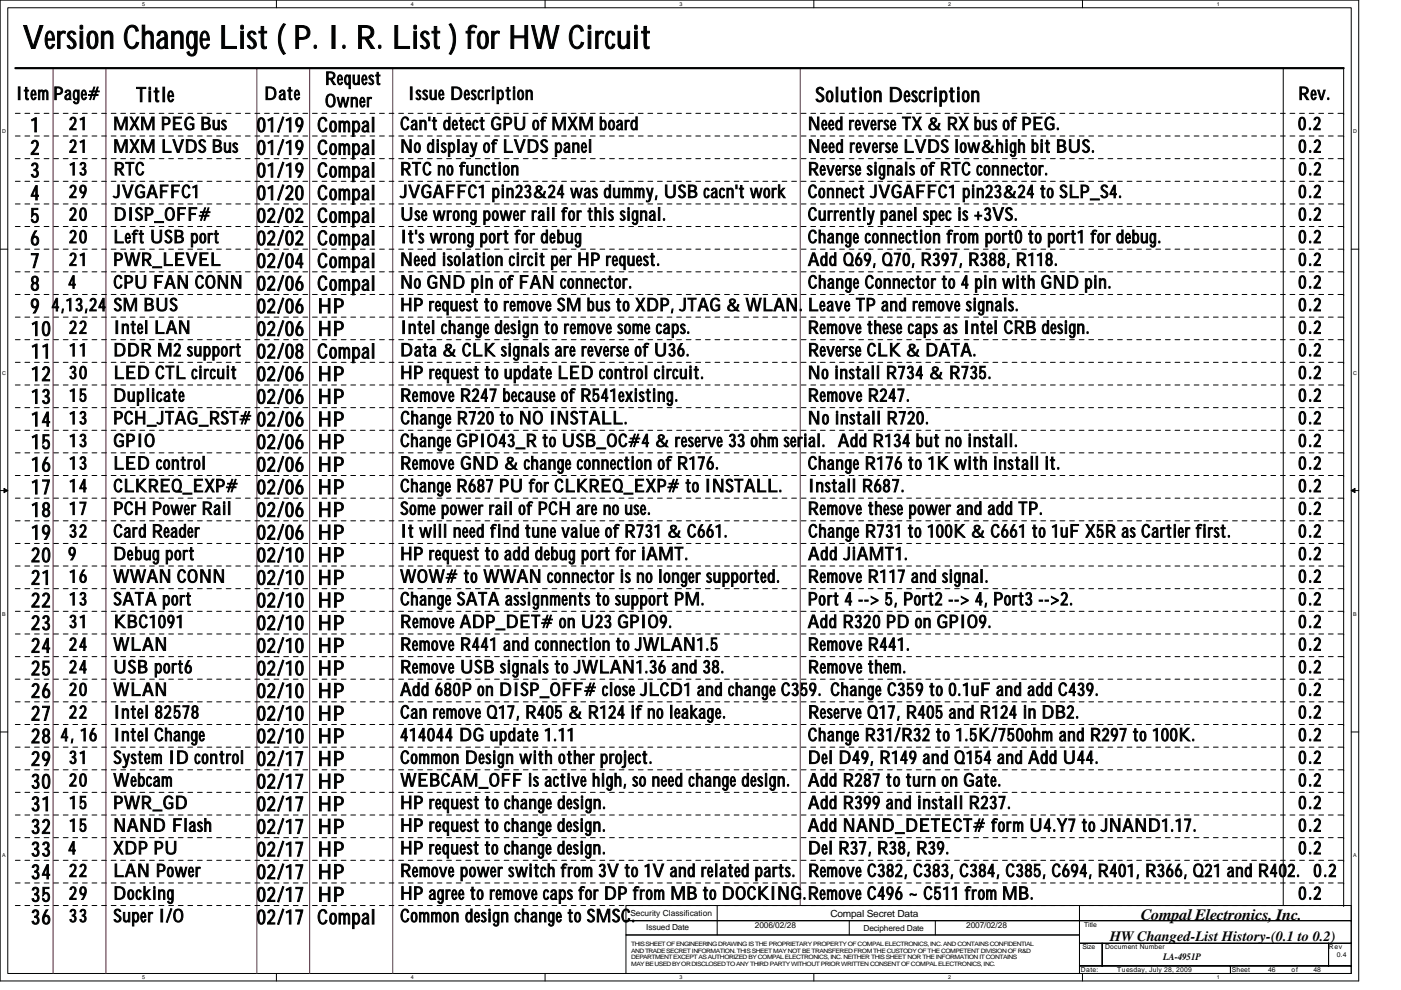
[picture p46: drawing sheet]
<svg xmlns="http://www.w3.org/2000/svg" width="297mm" height="210mm" viewBox="0 0 297 210" stroke-linecap="round" stroke-linejoin="round" font-family="sans-serif">
<defs><g id="words">
<text font-size="6.9" fill="#010202" x="4.8" y="10.3">VersionChangeList(P. I. R. List)forHWCircuit</text>
<g font-size="4.3" fill="#010202">
<text x="28.8" y="21.6">Title</text>
<text x="172.9" y="21.6">SolutionDescription</text>
<text x="6.5" y="28">1</text>
<text x="54.5" y="28">01/19</text>
<text x="67.3" y="28">Coma</text>
<text x="74.5" y="28">p l</text>
<text x="6.5" y="32.8">2</text>
<text x="67.3" y="32.8">Coma</text>
<text x="74.5" y="32.8">p l</text>
<text x="6.5" y="37.6">3</text>
<text x="54.5" y="37.6">01/19</text>
<text x="67.3" y="37.6">Coma</text>
<text x="74.5" y="37.6">p l</text>
<text x="6.5" y="42.4">4</text>
<text x="6.5" y="47.2">5</text>
<text x="54.5" y="47.2">02/02</text>
<text x="54.5" y="42.4">01/20</text>
<text x="67.3" y="42.4">Coma</text>
<text x="67.3" y="47.2">Coma</text>
<text x="74.5" y="42.4">p l</text>
<text x="74.5" y="47.2">p l</text>
<text x="6.5" y="52">6</text>
<text x="54.5" y="52">02/02</text>
<text x="67.3" y="52">Coma</text>
<text x="74.5" y="52">p l</text>
<text x="6.5" y="56.8">7</text>
<text x="54.5" y="56.8">02/04</text>
<text x="67.3" y="56.8">Coma</text>
<text x="74.5" y="56.8">p l</text>
<text x="6.5" y="61.6">8</text>
<text x="54.5" y="61.6">02/06</text>
<text x="67.3" y="61.6">Coma</text>
<text x="74.5" y="61.6">p l</text>
<text x="6.5" y="66.4">9</text>
<text x="6.6" y="71.2">10</text>
<text x="54.5" y="66.4">02/06</text>
<text x="54.5" y="71.2">02/06</text>
<text x="67.4" y="66.4">HP</text>
<text x="67.4" y="71.2">HP</text>
<text x="6.6" y="76">11</text>
<text x="54.5" y="76">02/08</text>
<text x="67.3" y="76">Coma</text>
<text x="74.5" y="76">p l</text>
<text x="6.6" y="80.8">12</text>
<text x="54.5" y="80.8">02/06</text>
<text x="67.4" y="80.8">HP</text>
<text x="6.6" y="85.6">13</text>
<text x="54.5" y="85.6">02/06</text>
<text x="67.4" y="85.6">HP</text>
<text x="6.6" y="90.4">14</text>
<text x="6.6" y="95.2">15</text>
<text x="54.5" y="90.4">02/06</text>
<text x="54.5" y="95.2">02/06</text>
<text x="67.4" y="90.4">HP</text>
<text x="67.4" y="95.2">HP</text>
<text x="6.6" y="100">16</text>
<text x="54.5" y="100">02/06</text>
<text x="67.4" y="100">HP</text>
<text x="6.6" y="104.8">17</text>
<text x="54.5" y="104.8">02/06</text>
<text x="67.4" y="104.8">HP</text>
<text x="6.6" y="109.6">18</text>
<text x="54.5" y="109.6">02/06</text>
<text x="67.4" y="109.6">HP</text>
<text x="6.6" y="114.4">19</text>
<text x="6.6" y="119.2">20</text>
<text x="54.5" y="114.4">02/06</text>
<text x="54.5" y="119.2">02/10</text>
<text x="67.4" y="114.4">HP</text>
<text x="67.4" y="119.2">HP</text>
<text x="6.6" y="124">21</text>
<text x="54.5" y="124">02/10</text>
<text x="67.4" y="124">HP</text>
<text x="6.6" y="128.8">22</text>
<text x="54.5" y="128.8">02/10</text>
<text x="67.4" y="128.8">HP</text>
<text x="6.6" y="133.6">23</text>
<text x="54.5" y="133.6">02/10</text>
<text x="67.4" y="133.6">HP</text>
<text x="6.6" y="138.4">24</text>
<text x="6.6" y="143.2">25</text>
<text x="54.5" y="138.4">02/10</text>
<text x="54.5" y="143.2">02/10</text>
<text x="67.4" y="138.4">HP</text>
<text x="67.4" y="143.2">HP</text>
<text x="6.6" y="148">26</text>
<text x="54.5" y="148">02/10</text>
<text x="67.4" y="148">HP</text>
<text x="6.6" y="152.8">27</text>
<text x="54.5" y="152.8">02/10</text>
<text x="67.4" y="152.8">HP</text>
<text x="6.6" y="157.6">28</text>
<text x="54.5" y="157.6">02/10</text>
<text x="67.4" y="157.6">HP</text>
<text x="6.6" y="162.4">29</text>
<text x="6.6" y="167.2">30</text>
<text x="54.5" y="162.4">02/17</text>
<text x="54.5" y="167.2">02/17</text>
<text x="67.4" y="162.4">HP</text>
<text x="67.4" y="167.2">HP</text>
<text x="6.6" y="172">31</text>
<text x="54.5" y="172">02/17</text>
<text x="67.4" y="172">HP</text>
<text x="6.6" y="176.8">32</text>
<text x="54.5" y="176.8">02/17</text>
<text x="67.4" y="176.8">HP</text>
<text x="6.6" y="181.6">33</text>
<text x="54.5" y="181.6">02/17</text>
<text x="67.4" y="181.6">HP</text>
<text x="6.6" y="186.4">34</text>
<text x="6.6" y="191.2">35</text>
<text x="54.5" y="186.4">02/17</text>
<text x="54.5" y="191.2">02/17</text>
<text x="67.4" y="186.4">HP</text>
<text x="67.4" y="191.2">HP</text>
<text x="6.6" y="196">36</text>
<text x="54.5" y="196">02/17</text>
<text x="67.3" y="196">Coma</text>
<text x="74.5" y="196">p l</text>
</g>
<g font-size="3.8" fill="#010202">
<text x="68.9" y="17.9">Request</text>
<text x="3.3" y="21.1">Item</text>
<text x="11.3" y="21.1">Page#</text>
<text x="56" y="21.1">Date</text>
<text x="68.9" y="22.7">Owe</text>
<text x="74.2" y="22.7">n r</text>
<text x="86.5" y="21.1">IssueDescription</text>
<text x="275.3" y="21.1">Rev.</text>
<text x="14.6" y="27.5">21</text>
<text x="24" y="27.5">MXMPEGBus</text>
<text x="84.9" y="27.5">Can'tdetectGPU ofMXMboard</text>
<text x="171.3" y="27.5">NeedreverseTX&amp; RXbusofPEG.</text>
<text x="275.2" y="27.5">0.2</text>
<text x="14.6" y="32.3">21</text>
<text x="24" y="32.3">MXMLVDSBus 01/19</text>
<text x="84.9" y="32.3">NodisplayofLVDSpanel</text>
<text x="171.3" y="32.3">NeedreverseLVDSlow</text>
<text x="207.9" y="32.3">&amp;highbitBUS.</text>
<text x="275.3" y="32.3">0.2</text>
<text x="14.6" y="41.9">29</text>
<text x="14.6" y="37.1">13</text>
<text x="24" y="41.9">JVGAFFC1</text>
<text x="24.1" y="37.1">RTC</text>
<text x="84.9" y="37.1">RTCnofunction</text>
<text x="84.9" y="41.9">JVGAFFC1 pin23&amp;24wsdum y USBcacn'twr</text>
<text x="123.7" y="41.9">a</text>
<text x="134.4" y="41.9">m,</text>
<text x="161.8" y="41.9">ok</text>
<text x="171.3" y="41.9">ConnectJVGAFFC1 pin23&amp;24toSLP_S4.</text>
<text x="171.3" y="37.1">ReversesignalsofRTCconnector.</text>
<text x="275.3" y="41.9">0.2</text>
<text x="275.3" y="37.1">0.2</text>
<text x="14.6" y="46.8">20</text>
<text x="24.1" y="46.8">DISP_OFF#</text>
<text x="84.9" y="46.8">Usew n</text>
<text x="94.6" y="46.8">ro gpowrrail forthissignal.</text>
<text x="108.8" y="46.8">e</text>
<text x="171.3" y="46.8">Currentlypanel specis+3VS.</text>
<text x="275.3" y="46.8">0.2</text>
<text x="14.6" y="51.5">20</text>
<text x="24" y="51.5">LeftUSBport</text>
<text x="84.9" y="51.5">It'sw n</text>
<text x="94" y="51.5">ro gportfordebug</text>
<text x="171.3" y="51.5">Changeconnectionfromport0toport1 fordebug.</text>
<text x="275.3" y="51.5">0.2</text>
<text x="14.6" y="56.3">21</text>
<text x="24" y="56.3">PW</text>
<text x="29.9" y="56.3">R_LEVEL</text>
<text x="84.8" y="56.3">NeedisolationcircitperHPrequest.</text>
<text x="171.3" y="56.3">AddQ69, Q70, R397, R388, R118.</text>
<text x="275.3" y="56.3">0.2</text>
<text x="10.9" y="66">4,13,24SMBUS</text>
<text x="14.5" y="61.1">4</text>
<text x="24" y="61.1">CPU FANCONN</text>
<text x="84.9" y="61.1">NoGNDpinofFANconnector.</text>
<text x="84.9" y="66">HPrequesttoremv</text>
<text x="112.1" y="66">oeSMbustoXDP, JTAG&amp; W</text>
<text x="161.6" y="66">LAN.</text>
<text x="171.3" y="66">LeaveTPandremv</text>
<text x="171.3" y="61.1">ChangeConnectorto4pinwhGNDpin.</text>
<text x="198.7" y="66">oesignals.</text>
<text x="215.3" y="61.1">it</text>
<text x="275.3" y="61.1">0.2</text>
<text x="275.3" y="66">0.2</text>
<text x="14.6" y="70.8">22</text>
<text x="24" y="70.8">Intel LAN</text>
<text x="84.9" y="70.8">Intel changedesigntoremv</text>
<text x="124.8" y="70.8">oesom</text>
<text x="136.6" y="70.8">ecaps.</text>
<text x="171.3" y="70.8">Remv</text>
<text x="177.8" y="70.8">oethesecapsasIntel CRBdesign.</text>
<text x="275.3" y="70.8">0.2</text>
<text x="14.6" y="75.5">11</text>
<text x="24" y="75.5">DDRM2support</text>
<text x="84.9" y="75.5">Data&amp; CLK signalsarereverseofU36.</text>
<text x="171.3" y="75.5">ReverseCLK&amp; DATA.</text>
<text x="275.3" y="75.5">0.2</text>
<text x="14.6" y="80.3">30</text>
<text x="24.1" y="80.3">LEDCTLcircuit</text>
<text x="84.9" y="80.3">HPrequesttoupdateLEDcontrol circuit.</text>
<text x="171.3" y="80.3">Noinstall R734&amp; R735.</text>
<text x="275.3" y="80.3">0.2</text>
<text x="14.6" y="85.1">15</text>
<text x="14.6" y="90">13</text>
<text x="24" y="90">PCH_JTAG_RST#</text>
<text x="24" y="85.1">Duplicate</text>
<text x="84.9" y="85.1">Remv</text>
<text x="84.9" y="90">ChangeR720toNOINSTALL.</text>
<text x="91.5" y="85.1">oeR247becauseofR541existing.</text>
<text x="171.3" y="85.1">Remv</text>
<text x="171.3" y="90">Noinstall R720.</text>
<text x="177.8" y="85.1">o eR247.</text>
<text x="275.3" y="85.1">0.2</text>
<text x="275.3" y="90">0.2</text>
<text x="14.6" y="94.8">13</text>
<text x="24" y="94.8">GPIO</text>
<text x="84.9" y="94.8">ChangeGPIO43_RtoUSB_OC#4&amp; reserve33ohmserial. AddR134butnoinstall.</text>
<text x="275.3" y="94.8">0.2</text>
<text x="14.6" y="99.5">13</text>
<text x="24" y="99.5">LEDcontrol</text>
<text x="84.9" y="99.5">Remv</text>
<text x="91.4" y="99.5">oeGND&amp; changeconnectionofR176.</text>
<text x="171.3" y="99.5">ChangeR176to1K whinstall it.</text>
<text x="205.1" y="99.5">it</text>
<text x="275.3" y="99.5">0.2</text>
<text x="14.6" y="104.3">14</text>
<text x="24" y="104.3">CLKREQ_EXP#</text>
<text x="84.9" y="104.3">ChangeR687PU forCLKREQ_EXP# toINSTALL.</text>
<text x="171.3" y="104.3">Install R687.</text>
<text x="275.3" y="104.3">0.2</text>
<text x="14.6" y="109.2">17</text>
<text x="14.6" y="114">32</text>
<text x="24" y="109.2">PCHPowrRail</text>
<text x="24" y="114">CardReader</text>
<text x="39" y="109.2">e</text>
<text x="84.9" y="109.2">Som</text>
<text x="84.9" y="114">Itwl needfindtunevalueofR731 &amp; C661.</text>
<text x="91" y="109.2">epowrrail ofPCHarenouse.</text>
<text x="91.7" y="114">il</text>
<text x="99.8" y="109.2">e</text>
<text x="171.3" y="109.2">Remv</text>
<text x="171.4" y="114">ChangeR731 to100K &amp; C661 to1uF X5RasCartierfirst.</text>
<text x="177.8" y="109.2">oethesepowrandaddTP.</text>
<text x="199" y="109.2">e</text>
<text x="275.3" y="109.2">0.2</text>
<text x="275.3" y="114">0.2</text>
<text x="14.5" y="118.8">9</text>
<text x="24" y="118.8">Debugport</text>
<text x="84.9" y="118.8">HPrequesttoadddebugportforiAMT.</text>
<text x="171.3" y="118.8">AddJiAMT1.</text>
<text x="275.3" y="118.8">0.2</text>
<text x="14.6" y="123.5">16</text>
<text x="24" y="123.5">W ANCONN</text>
<text x="27.6" y="123.5">W</text>
<text x="84.9" y="123.5">WOW# toWWANconnectorisnolongersupported.</text>
<text x="171.3" y="123.5">Remv</text>
<text x="177.8" y="123.5">oeR117andsignal.</text>
<text x="275.3" y="123.5">0.2</text>
<text x="14.6" y="128.4">13</text>
<text x="24" y="128.4">SATAport</text>
<text x="84.9" y="128.4">ChangeSATAassignmnstosupportPM.</text>
<text x="119.1" y="128.4">et</text>
<text x="171.3" y="128.4">Port4--&gt;5, Port2--&gt;4, Port3--&gt;2.</text>
<text x="275.3" y="128.3">0.2</text>
<text x="14.6" y="133.2">31</text>
<text x="14.6" y="138">24</text>
<text x="24" y="138">WLAN</text>
<text x="24.1" y="133.2">KBC1091</text>
<text x="84.9" y="133.2">Remv</text>
<text x="84.9" y="138">Remv</text>
<text x="91.4" y="138">oeR441 andconnectiontoJW</text>
<text x="91.4" y="133.2">oeADP_DET# onU23GPIO9.</text>
<text x="139.9" y="138">LAN1.5</text>
<text x="171.3" y="133.2">AddR320PDonGPIO9.</text>
<text x="171.3" y="138">Remv</text>
<text x="177.8" y="138">o eR441.</text>
<text x="275.3" y="138">0.2</text>
<text x="275.3" y="133.2">0.2</text>
<text x="14.6" y="142.8">24</text>
<text x="24" y="142.8">USBport6</text>
<text x="84.9" y="142.8">Remv</text>
<text x="91.4" y="142.8">oeUSBsignalstoJWLAN1.36and38.</text>
<text x="171.3" y="142.8">Remv</text>
<text x="177.9" y="142.8">o ethem</text>
<text x="191.3" y="142.8">.</text>
<text x="275.3" y="142.8">0.2</text>
<text x="14.6" y="147.5">20</text>
<text x="24" y="147.5">WLAN</text>
<text x="84.9" y="147.5">Add680PonDISP_OFF# closeJLCD1 andchangeC39 ChangeC359to0.1uF andaddC439.</text>
<text x="169.6" y="147.5">5.</text>
<text x="275.3" y="147.5">0.2</text>
<text x="14.6" y="152.4">22</text>
<text x="24" y="152.4">Intel 82578</text>
<text x="84.9" y="152.4">Canremv</text>
<text x="97.1" y="152.4">oeQ17, R405&amp; R124ifnoleakage.</text>
<text x="171.4" y="152.4">ReserveQ17, R405andR124inDB2.</text>
<text x="275.3" y="152.4">0.2</text>
<text x="12.8" y="157.2">4, 16</text>
<text x="14.6" y="162">31</text>
<text x="24" y="162">SystemIDcontrol</text>
<text x="24" y="157.2">Intel Change</text>
<text x="84.9" y="157.2">414044DGupdate1.11</text>
<text x="84.9" y="162">Com o</text>
<text x="91.3" y="162">mnDesignwhotherproject.</text>
<text x="112.9" y="162">it</text>
<text x="171.3" y="157.2">ChangeR31/R32to1.5K/750ohmandR297to100K.</text>
<text x="171.3" y="162">Del D49, R149andQ154andAddU44.</text>
<text x="275.3" y="162">0.2</text>
<text x="275.3" y="157.2">0.2</text>
<text x="14.6" y="166.8">20</text>
<text x="24" y="166.8">Webcam</text>
<text x="84.9" y="166.8">W</text>
<text x="88.5" y="166.8">EBCAM_OFF isactivehigh, soneedchangedesign.</text>
<text x="171.3" y="166.8">AddR287toturnonGate.</text>
<text x="275.3" y="166.8">0.2</text>
<text x="14.6" y="171.6">15</text>
<text x="24" y="171.6">PWR_GD</text>
<text x="84.9" y="171.6">HPrequesttochangedesign.</text>
<text x="171.4" y="171.6">AddR399andinstall R237.</text>
<text x="275.3" y="171.5">0.2</text>
<text x="14.6" y="176.4">15</text>
<text x="24" y="176.4">NANDFlash</text>
<text x="84.9" y="176.4">HPrequesttochangedesign.</text>
<text x="171.3" y="176.4">AddNAND_DETECT# formU4.Y7toJNAND1.17.</text>
<text x="275.3" y="176.4">0.2</text>
<text x="14.5" y="181.2">4</text>
<text x="14.6" y="186">22</text>
<text x="24" y="181.2">XDPPU</text>
<text x="24" y="186">LAN Powr</text>
<text x="39.9" y="186">e</text>
<text x="84.9" y="181.2">HPrequesttochangedesign.</text>
<text x="84.9" y="186">Remv</text>
<text x="91.4" y="186">oepowrswc</text>
<text x="103.9" y="186">e</text>
<text x="112" y="186">ithfrom3Vto1Vandrelatedparts.</text>
<text x="171.3" y="181.2">Del R37, R38, R39.</text>
<text x="171.4" y="186">Remv</text>
<text x="177.8" y="186">oeC382, C383, C384, C385, C694, R401, R366, Q21 andR402.</text>
<text x="275.3" y="181.2">0.2</text>
<text x="278.5" y="186">0.2</text>
<text x="14.6" y="190.8">29</text>
<text x="24" y="190.8">Docking</text>
<text x="84.9" y="190.8">HPagreetoremv</text>
<text x="109.1" y="190.8">oecapsforDPfromMBtoDOCKING.Remv</text>
<text x="177.8" y="190.8">oeC496~C511 fromMB.</text>
<text x="275.3" y="190.8">0.2</text>
<text x="14.6" y="195.6">33</text>
<text x="24" y="195.6">SuperI/O</text>
<text x="84.9" y="195.6">Com o</text>
<text x="91.3" y="195.6">mndesignchangetoSMSC.</text>
</g>
<text font-size="3.3" fill="#010202" x="241.8" y="195.1">Compal Electronics, Inc.</text>
<text font-size="3" fill="#010202" x="235.3" y="199.6">HW Changed-List History-(0.1 to 0.2)</text>
<g font-size="2.1" fill="#010202">
<text x="176.1" y="194.4">Compal Secret Data</text>
<text x="246.6" y="203.5">LA-4951P</text>
</g>
<g font-size="1.8" fill="#010202">
<text x="133.7" y="194.3">Security Classification</text>
<text x="137" y="197.3">Issued Date</text>
<text x="160.1" y="196.8">2006/02/28</text>
<text x="183.1" y="197.5">Deciphered Date</text>
<text x="204.9" y="196.8">2007/02/28</text>
</g>
<g font-size="1.4" fill="#010202">
<text x="229.8" y="196.7">Title</text>
<text x="229.5" y="201.4">Size</text>
<text x="234.3" y="201.4">Document Number</text>
<text x="281.7" y="201.4">Rev</text>
<text x="283.4" y="203">0.4</text>
<text x="229.2" y="206.2">Date:</text>
<text x="236.9" y="206.2">Tuesday, July 28, 2009</text>
<text x="261.2" y="206.2">Sheet</text>
<text x="268.9" y="206.2">46</text>
<text x="273.8" y="206.2">of</text>
<text x="278.5" y="206.2">48</text>
</g>
<g font-size="1.3" fill="#010202">
<text x="133.8" y="200.6">THIS SHEET OF ENGINEERING DRAWING IS THE PROPRIETARY PROPERTY OF COMPAL ELECTRONICS, INC. AND CONTAINS CONFIDENTIAL</text>
<text x="133.8" y="202">AND TRADE SECRET INFORMATION. THIS SHEET MAY NOT BE TRANSFERED FROM THE CUSTODY OF THE COMPETENT DIVISION OF R&amp;D</text>
<text x="133.8" y="203.5">DEPARTMENT EXCEPT AS AUTHORIZED BY COMPAL ELECTRONICS, INC. NEITHER THIS SHEET NOR THE INFORMATION IT CONTAINS</text>
<text x="133.8" y="205">MAY BE USED BY OR DISCLOSED TO ANY THIRD PARTY WITHOUT PRIOR WRITTEN CONSENT OF COMPAL ELECTRONICS, INC.</text>
</g>
<g font-size="1.1" fill="#010202">
<text x="30.1" y="1.2">5</text>
<text x="87.1" y="1.2">4</text>
<text x="144" y="1.2">3</text>
<text x="201" y="1.2">2</text>
<text x="258" y="1.2">1</text>
<text x=".4" y="28.3">D</text>
<text x="286.9" y="28.3">D</text>
<text x=".4" y="79.5">C</text>
<text x="286.9" y="79.5">C</text>
<text x=".4" y="130.7">B</text>
<text x="286.9" y="130.7">B</text>
<text x=".4" y="181.9">A</text>
<text x="286.9" y="181.9">A</text>
<text x="30.1" y="207.7">5</text>
<text x="87.1" y="207.7">4</text>
<text x="144" y="207.7">3</text>
<text x="201" y="207.7">2</text>
<text x="258" y="207.7">1</text>
</g>
</g></defs>
<path d="M0 0h288.1v208.1h-288.1zM1.6 1.6h284.9v204.9h-284.9z" fill="none" stroke="#010202" stroke-width=".21"/>
<g fill="#fff">
<path d="M30.1 .2h.6v1.3h-.6z"/>
<path d="M30.1 206.6h.6v1.3h-.6z"/>
</g>
<path d="M58.6 0v1.6M58.6 206.5v1.6" fill="none" stroke="#010202" stroke-width=".21"/>
<g fill="#fff">
<path d="M87.1 .2h.6v1.3h-.6z"/>
<path d="M87.1 206.6h.6v1.3h-.6z"/>
</g>
<path d="M115.6 0v1.6M115.6 206.5v1.6" fill="none" stroke="#010202" stroke-width=".21"/>
<g fill="#fff">
<path d="M144 .2h.6v1.3h-.6z"/>
<path d="M144 206.6h.6v1.3h-.6z"/>
</g>
<path d="M172.5 0v1.6M172.5 206.5v1.6" fill="none" stroke="#010202" stroke-width=".21"/>
<g fill="#fff">
<path d="M201 .2h.6v1.3h-.6z"/>
<path d="M201 206.6h.6v1.3h-.6z"/>
</g>
<path d="M229.5 0v1.6M229.5 206.5v1.6" fill="none" stroke="#010202" stroke-width=".21"/>
<g fill="#fff">
<path d="M258 .2h.6v1.3h-.6z"/>
<path d="M258 206.6h.6v1.3h-.6z"/>
<path d="M.4 27.2h.8v1.3h-.8z"/>
<path d="M286.9 27.2h.8v1.3h-.8z"/>
<path d="M.4 78.4h.8v1.3h-.8z"/>
<path d="M286.9 78.4h.8v1.3h-.8z"/>
</g>
<path d="M0 52.8h1.6M286.5 52.8h1.6" fill="none" stroke="#010202" stroke-width=".21"/>
<g fill="#fff">
<path d="M.4 129.6h.8v1.3h-.8z"/>
<path d="M286.9 129.6h.7v1.3h-.7z"/>
</g>
<path d="M0 104.1h1.6M286.5 104.1h1.6" fill="none" stroke="#010202" stroke-width=".21"/>
<path d="M.8 103.6l.8 .5-.8 .4z" fill="#010202"/>
<path d="M.8 103.6l.8 .5-.8 .4z" fill="none" stroke="#010202" stroke-width=".21"/>
<path d="M286.5 104.1l.8-.5v.9z" fill="#010202"/>
<path d="M286.5 104.1l.8-.5v.9z" fill="none" stroke="#010202" stroke-width=".21"/>
<g fill="#fff">
<path d="M.4 180.8h.8v1.3h-.8z"/>
<path d="M286.9 180.8h.7v1.3h-.7z"/>
</g>
<g fill="none" stroke="#010202" stroke-width=".21">
<path d="M272.1 14.5v177.6M284.9 14.5v177.6M0 155.3h1.6M286.5 155.3h1.6M132.7 192.1h96.2v3.2h-96.2zM132.7 195.3h96.2v3h-96.2zM132.7 198.3h96.2v8.2h-96.2zM152.1 192.1v6.2M180.1 195.3v3M198.3 195.3v3M228.9 192.1h57.6v3.2h-57.6zM228.9 195.3h57.6v4.8h-57.6z"/>
<path d="M228.9 204.9h32v1.6h-32zM228.9 200.1h4.8v4.8h-4.8zM233.7 200.1h48v4.8h-48zM260.9 204.9h25.6v1.6h-25.6zM281.7 200.1h4.8v4.8h-4.8z"/>
</g>
<path d="M11.3 14.5v192M22.5 14.5v192M54.5 14.5v192M65.7 14.5v192M83.3 14.5v192M169.7 14.5v177.6" fill="none" stroke="#7f1542" stroke-width=".21"/>
<path d="M3.3 14.5h281.6" fill="none" stroke="#010202" stroke-width=".47"/>
<g fill="none" stroke="#010202" stroke-width=".21" stroke-dasharray="1 1 1 1 1 1 1 1">
<path d="M3.3 24h281.6M3.3 28.8h281.6M3.3 33.7h281.6M3.3 38.5h281.6M284.9 24h.1M284.9 28.8h.1M284.9 33.7h.1M284.9 38.5h.1M3.3 43.3h281.6M3.3 48h281.6M3.3 52.8h281.6M3.3 57.7h281.6"/>
<path d="M284.9 43.3h.1M284.9 48h.1M284.9 52.8h.1M284.9 57.7h.1M3.3 62.5h281.6M3.3 67.3h281.6M3.3 72h281.6M3.3 76.9h281.6M284.9 62.5h.1M284.9 67.3h.1M284.9 72h.1M284.9 76.9h.1"/>
<path d="M3.3 81.7h281.6M3.3 86.5h281.6M3.3 91.3h281.6M3.3 96.1h281.6M284.9 81.7h.1M284.9 86.5h.1M284.9 91.3h.1M284.9 96.1h.1M3.3 100.9h281.6M3.3 105.7h281.6M3.3 110.5h281.6M3.3 115.3h281.6"/>
<path d="M284.9 100.9h.1M284.9 105.7h.1M284.9 110.5h.1M284.9 115.3h.1M3.3 120.1h281.6M3.3 124.9h281.6M3.3 129.7h281.6M3.3 134.5h281.6M3.3 139.3h281.6M284.9 120.1h.1M284.9 124.9h.1M284.9 129.7h.1"/>
<path d="M284.9 134.5h.1M284.9 139.3h.1M3.3 144.1h281.6M3.3 148.9h281.6M3.3 153.7h281.6M3.3 158.5h281.6M284.9 144.1h.1M284.9 148.9h.1M284.9 153.7h.1M284.9 158.5h.1M3.3 163.3h281.6M3.3 168.1h281.6"/>
<path d="M3.3 172.9h281.6M3.3 177.7h281.6M284.9 163.3h.1M284.9 168.1h.1M284.9 172.9h.1M284.9 177.7h.1M3.3 182.5h281.6M3.3 187.3h281.6M3.3 192.1h281.6M284.9 182.5h.1M284.9 187.3h.1M284.9 192.1h.1"/>
</g>
<use href="#words"/>
</svg>
